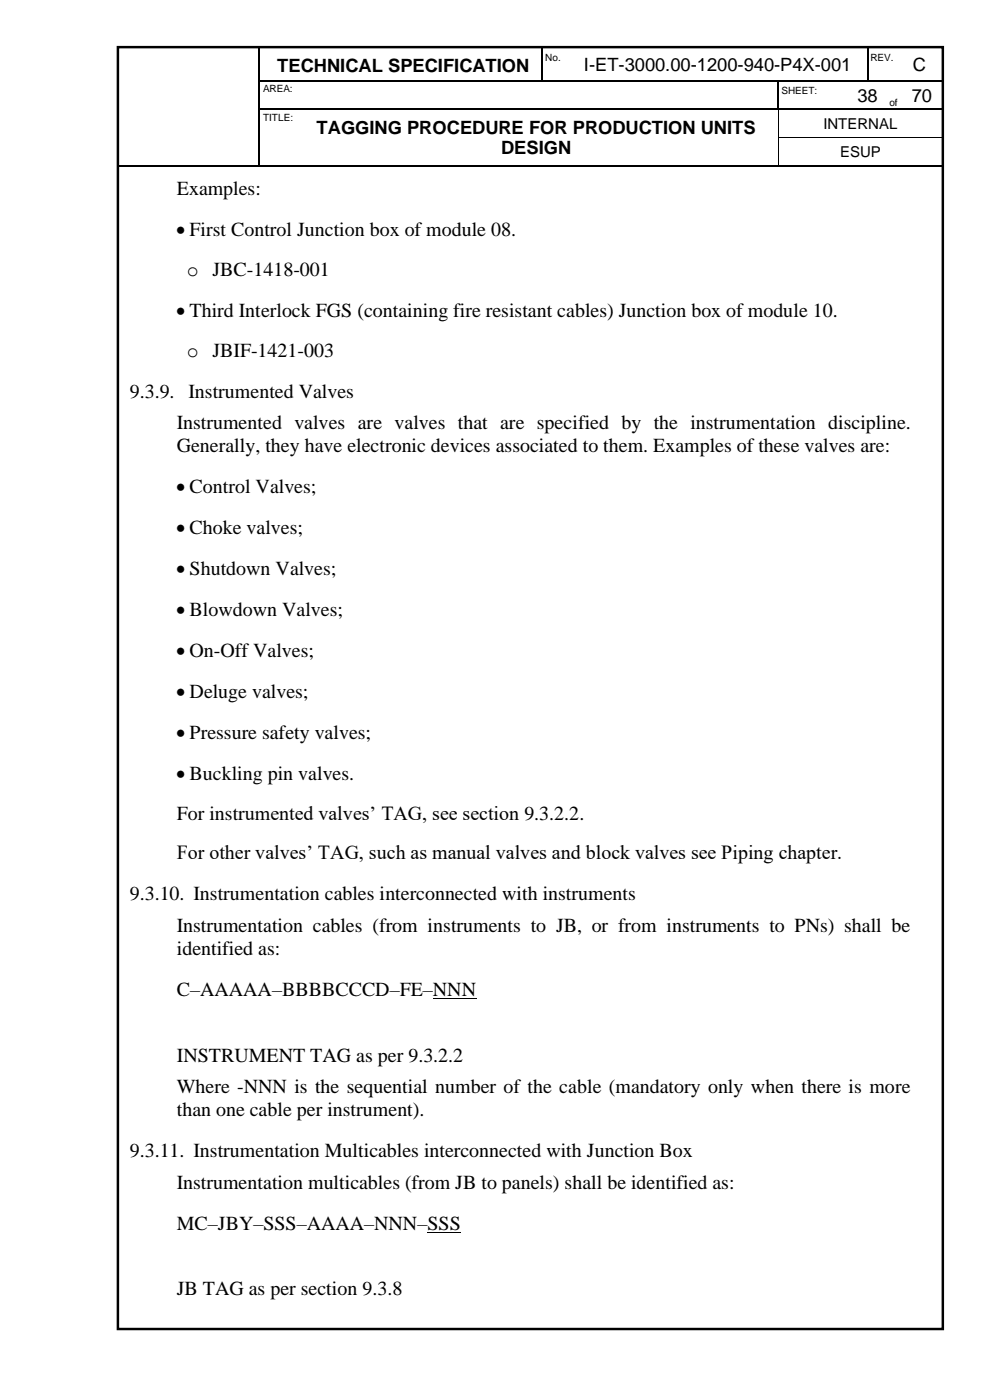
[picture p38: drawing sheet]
<svg xmlns="http://www.w3.org/2000/svg" width="210mm" height="297mm" viewBox="0 0 210 297" stroke-linecap="round" stroke-linejoin="round" font-family="sans-serif">
<defs><g id="words">
<g font-size="4.2">
<text x="37.5" y="41.5">Examples:</text>
<text x="37.3" y="50.2">• First Control Junction box of module 08.</text>
<text x="39.6" y="58.6">o JBC-1418-001</text>
<text x="37.3" y="67.3">• Third Interlock FGS (containing fire resistant cables) Junction box of module 10.</text>
<text x="39.6" y="75.7">o JBIF-1421-003</text>
<text x="27.5" y="84.4">9.3.9. Instrumented Valves</text>
<text x="37.5" y="91">Instrumented valves are valves that are specified by the instrumentation discipline.</text>
<text x="37.5" y="95.9">Generally, they have electronic devices associated to them. Examples of these valves are:</text>
<text x="37.3" y="104.6">• Control Valves;</text>
<text x="37.3" y="113.3">• Choke valves;</text>
<text x="37.3" y="122">• Shutdown Valves;</text>
<text x="37.3" y="130.7">• Blowdown Valves;</text>
<text x="37.3" y="139.4">• On-Off Valves;</text>
<text x="37.3" y="148.1">• Deluge valves;</text>
<text x="37.3" y="156.8">• Pressure safety valves;</text>
<text x="37.3" y="165.5">• Buckling pin valves.</text>
<text x="37.5" y="173.9">For instrumented valves’ TAG, see section 9.3.2.2.</text>
<text x="37.5" y="182.3">For other valves’ TAG, such as manual valves and block valves see Piping chapter.</text>
<text x="27.5" y="191">9.3.10. Instrumentation cables interconnected with instruments</text>
<text x="37.5" y="197.7">Instrumentation cables (from instruments to JB, or from instruments to PNs) shall be</text>
<text x="37.5" y="202.6">identified as:</text>
<text x="37.5" y="211.3">C–AAAAA–BBBBCCCD–FE–NNN</text>
<text x="37.5" y="225.2">INSTRUMENT TAG as per 9.3.2.2</text>
<text x="37.5" y="231.9">Where -NNN is the sequential number of the cable (mandatory only when there is more</text>
<text x="37.5" y="236.8">than one cable per instrument).</text>
<text x="27.5" y="245.5">9.3.11. Instrumentation Multicables interconnected with Junction Box</text>
<text x="37.5" y="252.2">Instrumentation multicables (from JB to panels) shall be identified as:</text>
<text x="37.5" y="260.9">MC–JBY–SSS–AAAA–NNN–SSS</text>
<text x="37.5" y="274.9">JB TAG as per section 9.3.8</text>
</g>
<g font-size="3.9">
<text x="58.8" y="15.3">TECHNICAL SPECIFICATION</text>
<text x="123.8" y="15.1">I-ET-3000.00-1200-940-P4X-001</text>
<text x="193.7" y="15.1">C</text>
<text x="181.9" y="21.5">38</text>
<text x="193.4" y="21.5">70</text>
<text x="67.2" y="28.3">TAGGING PROCEDURE FOR PRODUCTION UNITS</text>
<text x="106.3" y="32.8">DESIGN</text>
</g>
<g font-size="3.2">
<text x="174.7" y="27.3">INTERNAL</text>
<text x="178.2" y="33.3">ESUP</text>
</g>
<g font-size="2.1">
<text x="115.7" y="13">No.</text>
<text x="184.7" y="13">REV.</text>
<text x="55.8" y="19.6">AREA:</text>
<text x="165.8" y="19.9">SHEET:</text>
<text x="188.7" y="22.5">of</text>
<text x="55.8" y="25.6">TITLE:</text>
</g>
</g></defs>
<g fill="none" stroke="#000" stroke-width=".25">
<path d="M55 10v7M55 17.3v5.7M55.2 17.1h7.3M62.8 17.1h52.1M115 10v7M115.2 17.1h4.4M119.8 17.1h45.1M165.1 17.3v5.7M165.2 17.1h14.9M180.3 17.1h3.6M184.1 10v7M184.2 17.1h3.9"/>
<path d="M191.3 17.1h8.8M25 35.1h29.9M55 23.2v5.8M55 29.3v5.7M55.2 23.1h7.3M55.2 35.1h7.3M62.8 23.1h102.1M62.8 35.1h102.2M165.2 35.1h34.8M165.4 23.1h14.7M180.3 23.1h7.8M188.3 23.1h2.8"/>
<path d="M191.3 23.1h8.7M200.1 23.2v5.8M200.1 29.3v5.7"/>
</g>
<g fill="#000">
<path d="M54.9 17h.3v.3h-.3z" fill-rule="evenodd"/>
<path d="M62.5 17h.3v.3h-.3z" fill-rule="evenodd"/>
<path d="M114.9 17h.3v.3h-.3z" fill-rule="evenodd"/>
<path d="M119.6 17h.2v.3h-.2z" fill-rule="evenodd"/>
<path d="M164.9 17h.3v.3h-.3z" fill-rule="evenodd"/>
<path d="M180.1 17h.2v.3h-.2z" fill-rule="evenodd"/>
<path d="M183.9 17h.3v.3h-.3z" fill-rule="evenodd"/>
<path d="M188.1 17h.2v.3h-.2z" fill-rule="evenodd"/>
<path d="M188.3 17h1.8v.3h-1.8z" fill-rule="evenodd"/>
<path d="M190.1 17h.2v.3h-.2z" fill-rule="evenodd"/>
<path d="M190.3 17h.8v.3h-.8z" fill-rule="evenodd"/>
<path d="M191.1 17h.2v.3h-.2z" fill-rule="evenodd"/>
<path d="M54.9 23h.3v.2h-.3z" fill-rule="evenodd"/>
<path d="M54.9 29h.3v.3h-.3z" fill-rule="evenodd"/>
<path d="M54.9 35h.3v.3h-.3z" fill-rule="evenodd"/>
<path d="M62.5 23h.3v.2h-.3z" fill-rule="evenodd"/>
<path d="M62.5 35h.3v.3h-.3z" fill-rule="evenodd"/>
<path d="M164.9 23h.3v.2h-.3z" fill-rule="evenodd"/>
<path d="M165 29h.1v.3h-.1z" fill-rule="evenodd"/>
<path d="M165 35h.2v.3h-.2z" fill-rule="evenodd"/>
<path d="M165.2 23h.2v.2h-.2z" fill-rule="evenodd"/>
<path d="M180.1 23h.2v.2h-.2z" fill-rule="evenodd"/>
<path d="M188.1 23h.2v.2h-.2z" fill-rule="evenodd"/>
<path d="M191.1 23h.2v.2h-.2z" fill-rule="evenodd"/>
<path d="M200 23h.2v.2h-.2z" fill-rule="evenodd"/>
<path d="M200 29h.2v.3h-.2z" fill-rule="evenodd"/>
<path d="M200 35h.2v.3h-.2z" fill-rule="evenodd"/>
<path d="M200 35h.2v.3h-.2z" fill-rule="evenodd"/>
</g>
<path d="M165.1 23.2v5.8M165.1 29.3v5.7M165.1 29.1h34.9M91.8 211.9h9.3M90.7 261.5h7.1" fill="none" stroke="#000" stroke-width=".21"/>
<path d="M25 10h175v272h-175z" fill="none" stroke="#000" stroke-width=".53"/>
<use href="#words"/>
</svg>
